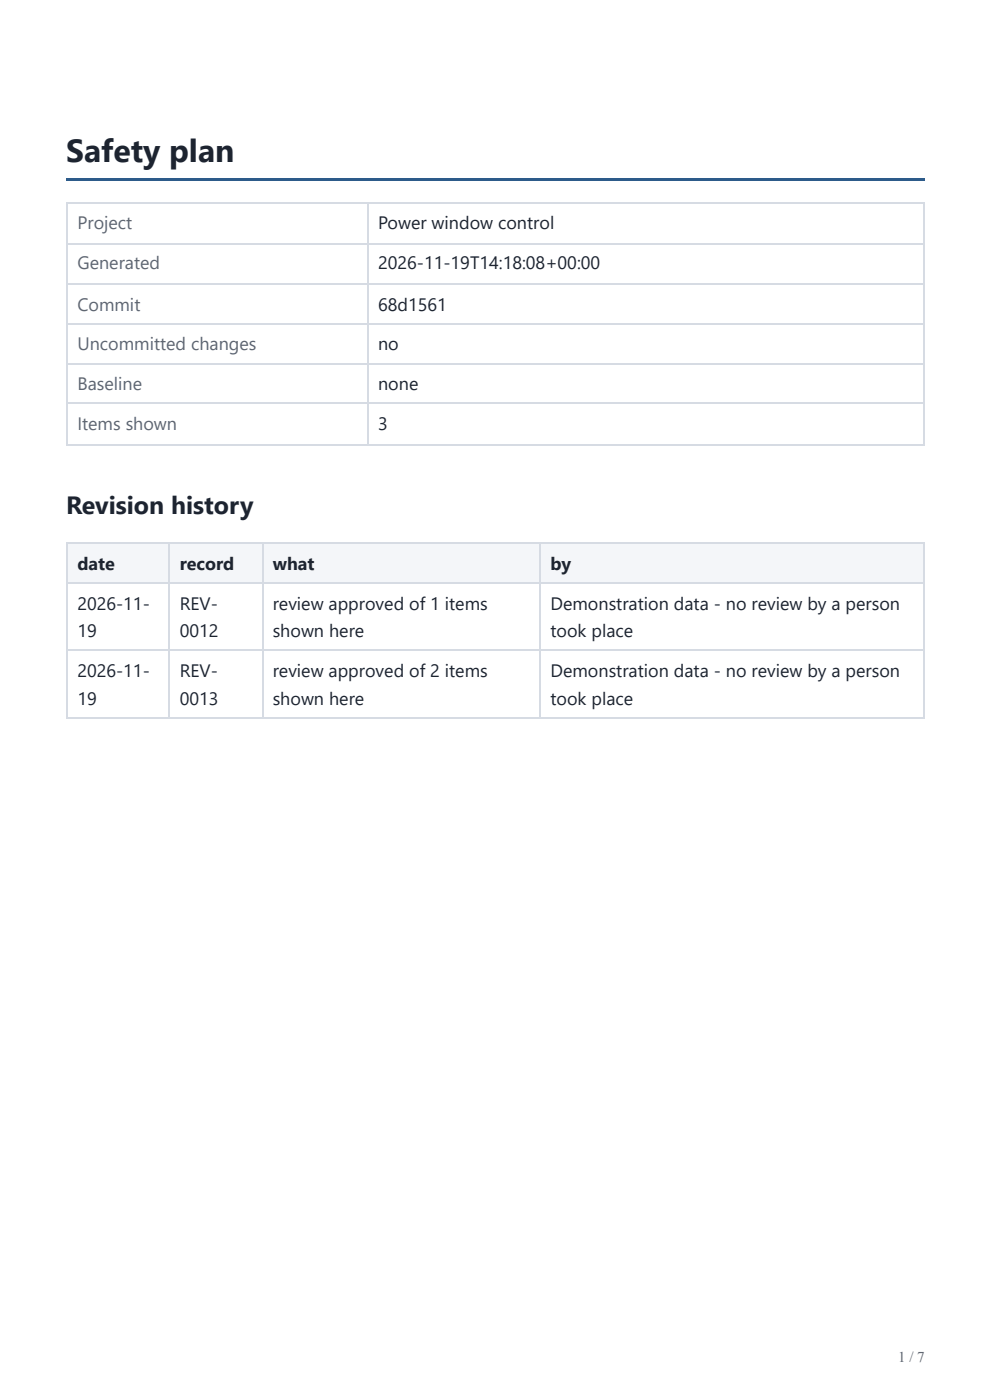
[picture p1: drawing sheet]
<svg xmlns="http://www.w3.org/2000/svg" width="210mm" height="297mm" viewBox="0 0 210 297" stroke-linecap="round" stroke-linejoin="round" font-family="sans-serif">
<defs><g id="words">
<text font-size="6.8" fill="#1d2430" x="14" y="34.4">Safety plan</text>
<text font-size="5.3" fill="#1d2430" x="14" y="109">Revision history</text>
<g font-size="3.8" fill="#5b6575">
<text x="16.4" y="48.7">Project</text>
<text x="16.4" y="57.2">Generated</text>
<text x="16.4" y="65.9">Commit</text>
<text x="16.4" y="74.3">Uncommitted changes</text>
<text x="16.4" y="82.8">Baseline</text>
<text x="16.4" y="91.3">Items shown</text>
</g>
<g font-size="3.8" fill="#1d2430">
<text x="80.2" y="48.7">Power window control</text>
<text x="80.2" y="57.2">2026-11-19T14:18:08+00:00</text>
<text x="80.2" y="65.9">68d1561</text>
<text x="80.2" y="74.3">no</text>
<text x="80.2" y="82.8">none</text>
<text x="80.2" y="91.3">3</text>
<text x="16.4" y="120.9">date</text>
<text x="38.1" y="120.9">record</text>
<text x="57.8" y="120.9">what</text>
<text x="116.7" y="120.9">by</text>
<text x="16.4" y="129.4">2026-11-</text>
<text x="38.1" y="129.4">REV-</text>
<text x="57.8" y="129.4">review approved of 1 items</text>
<text x="116.7" y="129.4">Demonstration data - no review by a person</text>
<text x="16.4" y="135.2">19</text>
<text x="38.1" y="135.2">0012</text>
<text x="57.8" y="135.2">shown here</text>
<text x="116.7" y="135.2">took place</text>
<text x="16.4" y="143.7">2026-11-</text>
<text x="38.1" y="143.7">REV-</text>
<text x="57.8" y="143.7">review approved of 2 items</text>
<text x="116.7" y="143.7">Demonstration data - no review by a person</text>
<text x="16.4" y="149.5">19</text>
<text x="38.1" y="149.5">0013</text>
<text x="57.8" y="149.5">shown here</text>
<text x="116.7" y="149.5">took place</text>
</g>
<text font-size="3.2" fill="#5b6575" x="190.4" y="288.9">1 / 7</text>
</g></defs>
<path d="M14 37.8h182.1v.6h-182.1z" fill="#2d5b8a"/>
<path d="M14 43h182.1M14 51.7h182.1M14.2 42.9v51.6M77.9 42.9v51.6M195.9 42.9v51.6M14 60.2h182.1M14 68.7h182.1M14 77.1h182.1M14 85.6h182.1M14 94.3h182.1" fill="none" stroke="#d6dbe3" stroke-width=".26"/>
<g fill="#f4f6f9">
<path d="M14.3 115.4h21.7v8.4h-21.7z"/>
<path d="M36 115.4h19.6v8.4h-19.6z"/>
<path d="M55.6 115.4h59v8.4h-59z"/>
<path d="M114.6 115.4h81.5v8.4h-81.5z"/>
</g>
<path d="M14 115.2h182.1M14.2 115.1v37.3M35.9 115.1v37.3M55.7 115.1v37.3M114.4 115.1v37.3M195.9 115.1v37.3M14 123.7h182.1M14 138h182.1M14 152.3h182.1" fill="none" stroke="#d6dbe3" stroke-width=".26"/>
<use href="#words"/>
</svg>
